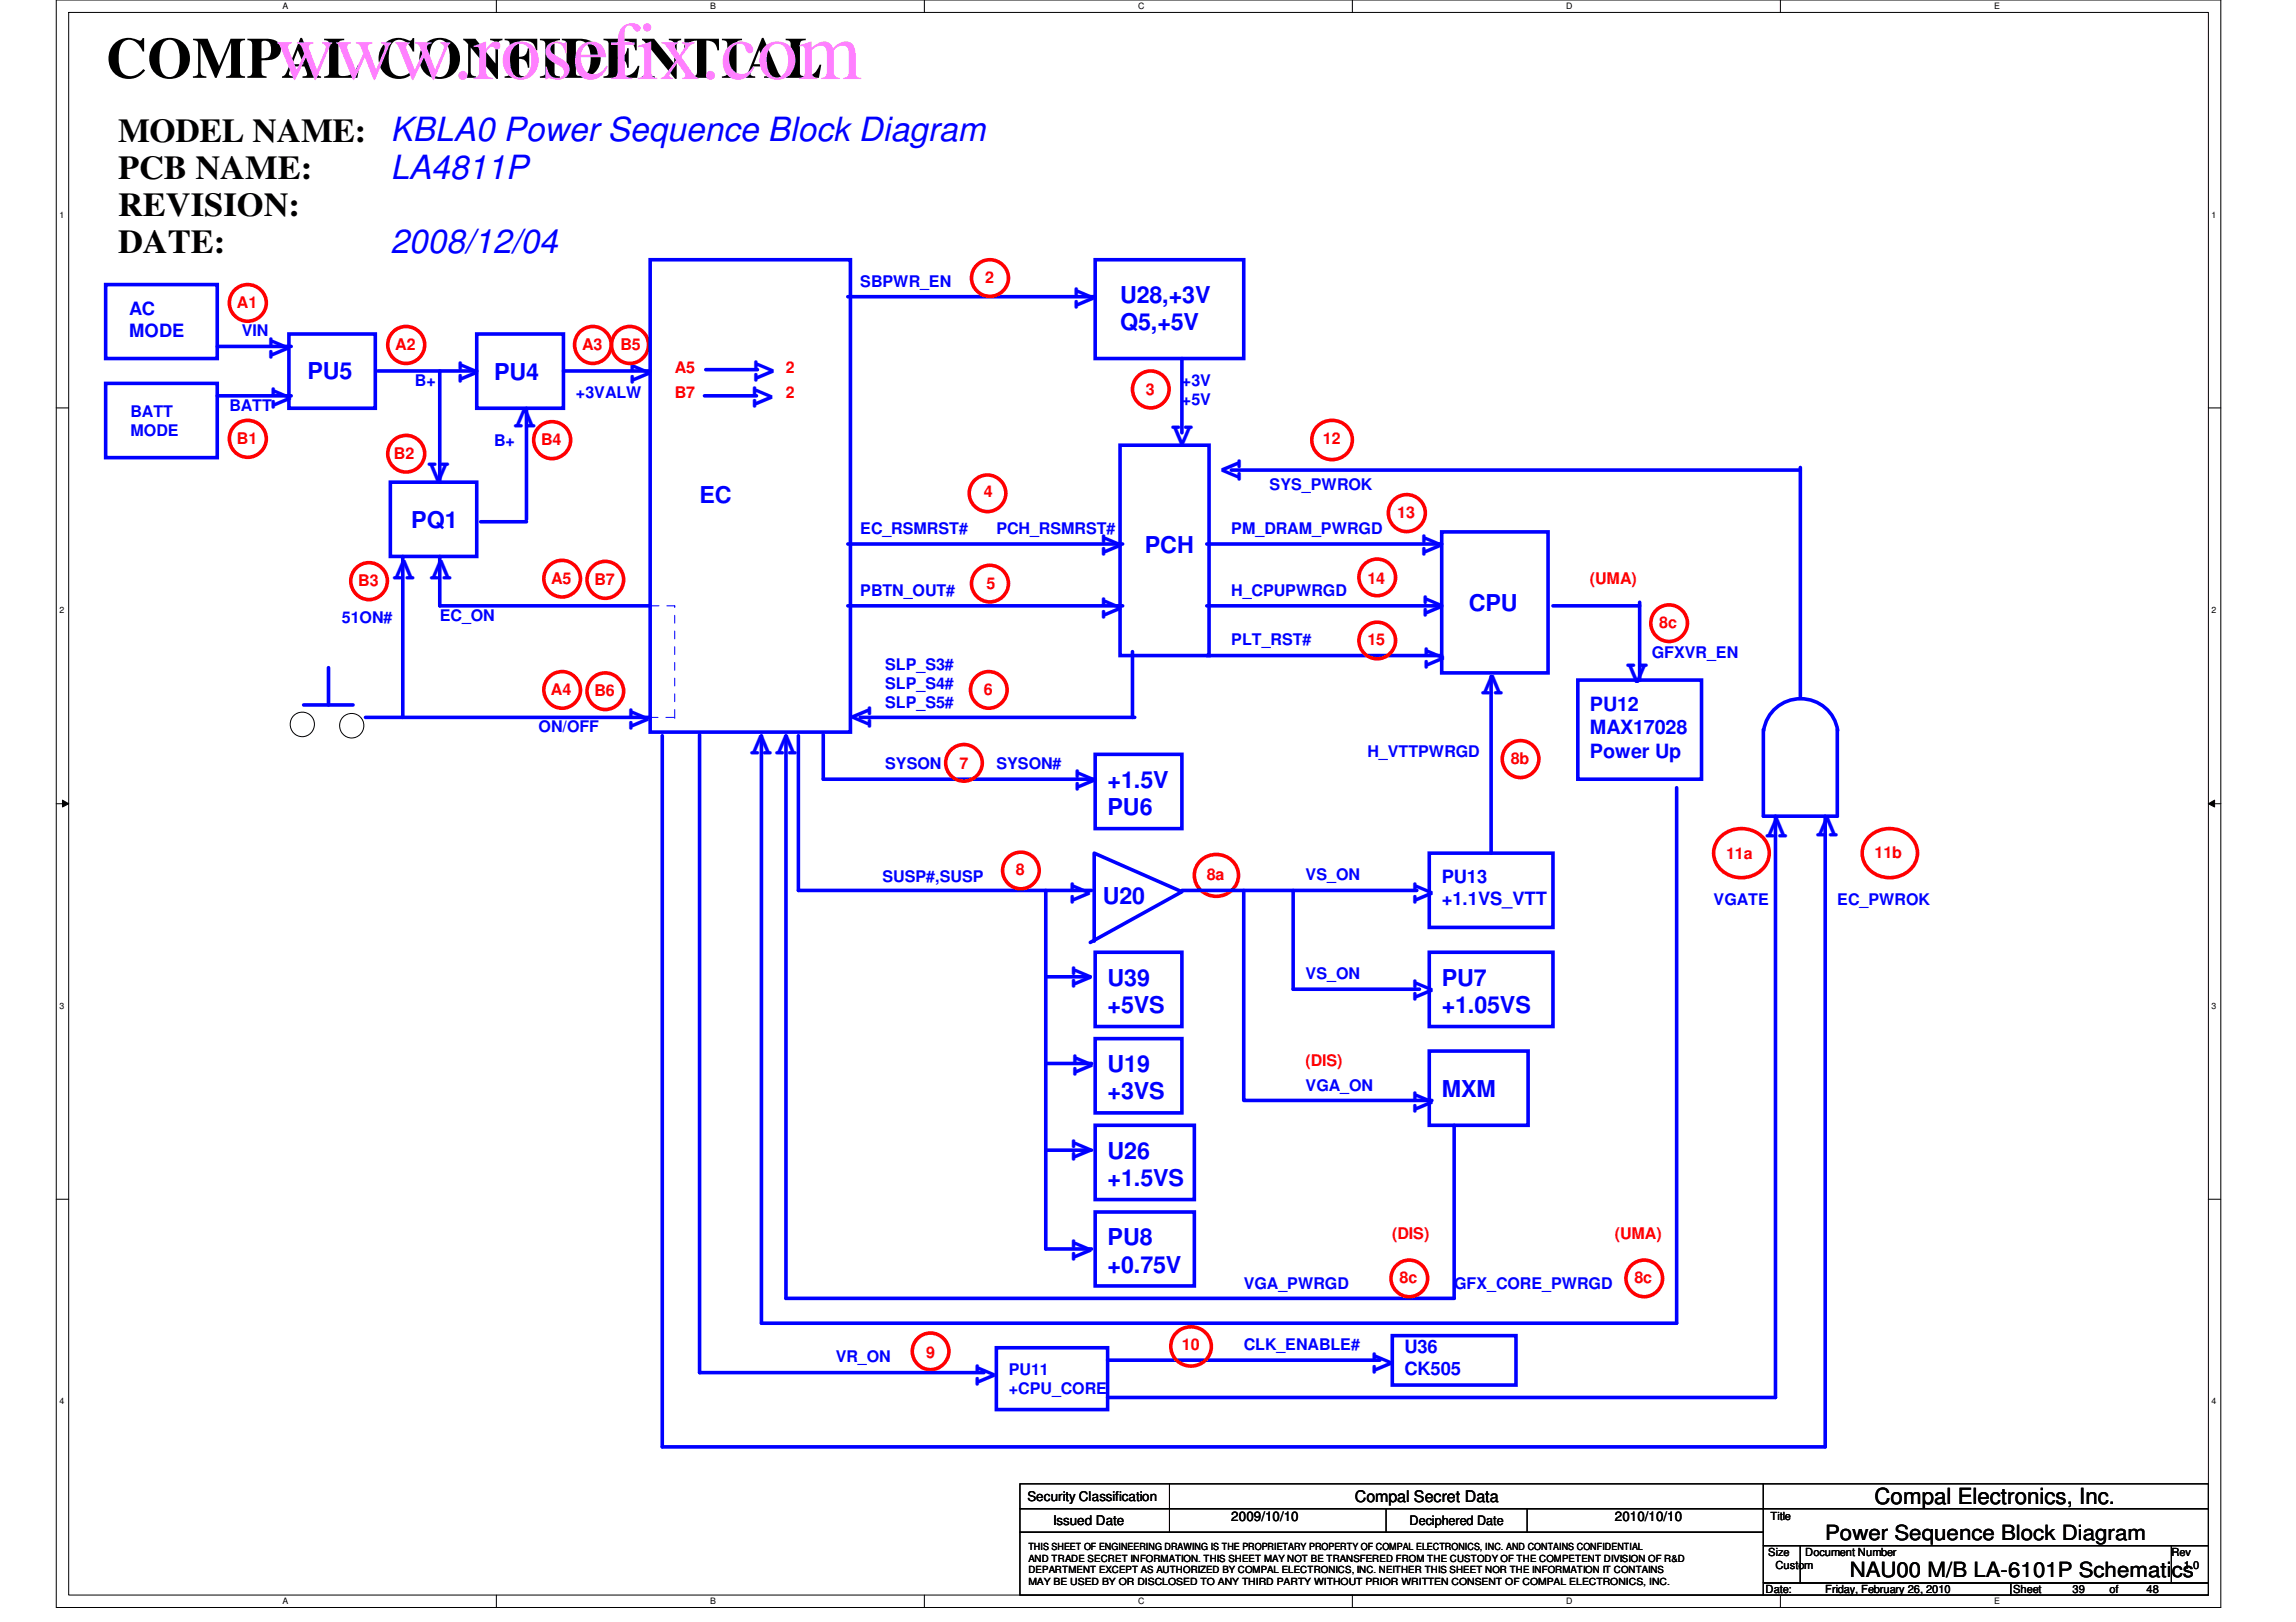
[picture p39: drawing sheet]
<svg xmlns="http://www.w3.org/2000/svg" width="297mm" height="210mm" viewBox="0 0 297 210" stroke-linecap="round" stroke-linejoin="round" font-family="sans-serif">
<defs><g id="words">
<text font-size="10.6" fill="#ff80ff" x="35.6" y="10.2">www.rosefix.com</text>
<text font-size="7.5" x="13.7" y="10.1">COMPAL CONFIDENTIAL</text>
<g font-size="4.3">
<text x="15.3" y="23.2">PCB NAME:</text>
<text x="15.3" y="18.3">MODEL NAME:</text>
<text x="15.3" y="27.9">REVISION:</text>
<text x="15.3" y="32.8">DATE:</text>
</g>
<g font-size="4.3" fill="#00f">
<text x="50.5" y="23.1">LA4811P</text>
<text x="50.5" y="18.3">KBLA0 Power Sequence Block Diagram</text>
<text x="50.5" y="32.7">2008/12/04</text>
<text x="141.6" y="39.8" transform="rotate(-90 141.6 39.8)">V</text>
<text x="37.4" y="46.3" transform="rotate(-90 37.4 46.3)">V</text>
<text x="37.7" y="52.8" transform="rotate(-90 37.7 52.8)">V</text>
<text x="61.8" y="49.4" transform="rotate(-90 61.8 49.4)">V</text>
<text x="69.2" y="52.7" transform="rotate(180 69.2 52.7)">V</text>
<text x="84.1" y="49.6" transform="rotate(-90 84.1 49.6)">V</text>
<text x="99.9" y="52.7" transform="rotate(-90 99.9 52.7)">VV</text>
<text x="151.6" y="57.5">V</text>
<text x="158" y="59.5" transform="rotate(90 158 59.5)">V</text>
<text x="55.5" y="62.3">V</text>
<text x="145.1" y="71.8" transform="rotate(-90 145.1 71.8)">V</text>
<text x="186.5" y="71.8" transform="rotate(-90 186.5 71.8)">V</text>
<text x="58.3" y="72.4" transform="rotate(180 58.3 72.4)">V V</text>
<text x="145.1" y="80" transform="rotate(-90 145.1 80)">V</text>
<text x="186.7" y="79.7" transform="rotate(-90 186.7 79.7)">V</text>
<text x="186.8" y="86.4" transform="rotate(-90 186.8 86.4)">V</text>
<text x="194.3" y="87.3" transform="rotate(180 194.3 87.3)">V</text>
<text x="210.5" y="88.4">V</text>
<text x="83.9" y="94.4" transform="rotate(-90 83.9 94.4)">V</text>
<text x="103" y="95.1" transform="rotate(180 103 95.1)">VV</text>
<text x="110.2" y="91.5" transform="rotate(90 110.2 91.5)">V</text>
<text x="141.7" y="102.3" transform="rotate(-90 141.7 102.3)">V</text>
<text x="231.1" y="105.9" transform="rotate(180 231.1 105.9)">V</text>
<text x="237.7" y="105.7" transform="rotate(180 237.7 105.7)">V</text>
<text x="141.1" y="116.8" transform="rotate(-90 141.1 116.8)">V</text>
<text x="185.4" y="116.8" transform="rotate(-90 185.4 116.8)">V</text>
<text x="141.2" y="127.7" transform="rotate(-90 141.2 127.7)">V</text>
<text x="185.4" y="129.5" transform="rotate(-90 185.4 129.5)">V</text>
<text x="141.4" y="139.1" transform="rotate(-90 141.4 139.1)">V</text>
<text x="185.4" y="143.8" transform="rotate(-90 185.4 143.8)">V</text>
<text x="141.2" y="150.1" transform="rotate(-90 141.2 150.1)">V</text>
<text x="141.2" y="163.1" transform="rotate(-90 141.2 163.1)">V</text>
<text x="128.7" y="179.2" transform="rotate(-90 128.7 179.2)">V</text>
<text x="180.1" y="177.6" transform="rotate(-90 180.1 177.6)">V</text>
</g>
<g font-size="3" fill="#00f">
<text x="144.9" y="39.2">U28,+3V</text>
<text x="144.9" y="42.8">Q5,+5V</text>
<text x="39.8" y="49">PU5</text>
<text x="63.9" y="49.1">PU4</text>
<text x="90.5" y="65.2">EC</text>
<text x="53.2" y="68.4">PQ1</text>
<text x="148.1" y="71.6">PCH</text>
<text x="190" y="79.1">CPU</text>
<text x="143.3" y="102">+1.5V</text>
<text x="143.3" y="105.5">PU6</text>
<text x="142.7" y="117">U20</text>
<text x="143.3" y="127.6">U39</text>
<text x="143.3" y="131.1">+5VS</text>
<text x="186.5" y="127.6">PU7</text>
<text x="186.5" y="131.1">+1.05VS</text>
<text x="143.3" y="138.8">U19</text>
<text x="143.3" y="142.3">+3VS</text>
<text x="186.5" y="142">MXM</text>
<text x="143.3" y="150">U26</text>
<text x="143.3" y="153.5">+1.5VS</text>
<text x="143.3" y="161.2">PU8</text>
<text x="143.3" y="164.7">+0.75V</text>
</g>
<text font-size="2.9" x="242.5" y="194.6">Compal Electronics, Inc.</text>
<g font-size="2.7">
<text x="236.1" y="199.3">Power Sequence Block Diagram</text>
<text x="239.3" y="204.1">NAU00 M/B LA-6101P Schematics</text>
</g>
<g font-size="2.5" fill="#00f">
<text x="205.7" y="92">PU12</text>
<text x="205.7" y="95">MAX17028</text>
<text x="205.7" y="98.1">Power Up</text>
</g>
<g font-size="2.4" fill="#00f">
<text x="16.7" y="40.8">AC</text>
<text x="16.7" y="43.6">MODE</text>
<text x="186.5" y="114.2">PU13</text>
<text x="186.5" y="117.1">+1.1VS_VTT</text>
<text x="181.7" y="175">U36</text>
<text x="181.7" y="177.9">CK505</text>
</g>
<g font-size="2.1" fill="#f00">
<text x="30.6" y="39.8">A1</text>
<text x="127.5" y="36.6">2</text>
<text x="51.1" y="45.3">A2</text>
<text x="75.3" y="45.3">A3</text>
<text x="80.3" y="45.3">B5</text>
<text x="87.3" y="48.3">A5</text>
<text x="87.3" y="51.5">B7</text>
<text x="101.7" y="51.5">2</text>
<text x="101.7" y="48.3">2</text>
<text x="148.2" y="51.1">3</text>
<text x="30.6" y="57.4">B1</text>
<text x="51" y="59.4">B2</text>
<text x="70" y="57.6">B4</text>
<text x="171.2" y="57.4">12</text>
<text x="127.3" y="64.3">4</text>
<text x="180.8" y="67.1">13</text>
<text x="46.4" y="75.9">B3</text>
<text x="71.3" y="75.5">A5</text>
<text x="76.9" y="75.7">B7</text>
<text x="127.6" y="76.2">5</text>
<text x="176.9" y="75.5">14</text>
<text x="205.7" y="75.5">(UMA)</text>
<text x="176.9" y="83.5">15</text>
<text x="214.7" y="81.3">8c</text>
<text x="71.3" y="89.9">A4</text>
<text x="127.3" y="89.9">6</text>
<text x="76.9" y="90.1">B6</text>
<text x="124.1" y="99.5">7</text>
<text x="195.4" y="98.9">8b</text>
<text x="131.4" y="113.3">8</text>
<text x="156.1" y="113.9">8a</text>
<text x="223.3" y="111.2">11a</text>
<text x="242.5" y="111">11b</text>
<text x="168.9" y="137.9">(DIS)</text>
<text x="180.1" y="160.3">(DIS)</text>
<text x="208.9" y="160.3">(UMA)</text>
<text x="181.1" y="166.1">8c</text>
<text x="211.5" y="166.1">8c</text>
<text x="119.8" y="175.7">9</text>
<text x="152.9" y="174.8">10</text>
</g>
<g font-size="2.1" fill="#00f">
<text x="111.3" y="37.1">SBPWR_EN</text>
<text x="31.3" y="43.5">VIN</text>
<text x="16.9" y="53.9">BATT</text>
<text x="29.7" y="53.1">BATT</text>
<text x="53.7" y="49.9">B+</text>
<text x="74.5" y="51.5">+3VALW</text>
<text x="152.9" y="49.9">+3V</text>
<text x="152.9" y="52.4">+5V</text>
<text x="16.9" y="56.4">MODE</text>
<text x="63.9" y="57.7">B+</text>
<text x="164.3" y="63.4">SYS_PWROK</text>
<text x="111.3" y="69.1">EC_RSMRST#</text>
<text x="128.9" y="69.1">PCH_RSMRST#</text>
<text x="159.3" y="69.1">PM_DRAM_PWRGD</text>
<text x="111.3" y="77.1">PBTN_OUT#</text>
<text x="159.3" y="77.1">H_CPUPWRGD</text>
<text x="44.2" y="80.6">51ON#</text>
<text x="56.9" y="80.3">EC_ON</text>
<text x="159.3" y="83.5">PLT_RST#</text>
<text x="114.5" y="86.7">SLP_S3#</text>
<text x="114.5" y="89.2">SLP_S4#</text>
<text x="213.7" y="85.1">GFXVR_EN</text>
<text x="69.7" y="94.7">ON/OFF</text>
<text x="114.5" y="91.7">SLP_S5#</text>
<text x="114.5" y="99.5">SYSON</text>
<text x="128.9" y="99.5">SYSON#</text>
<text x="176.9" y="97.9">H_VTTPWRGD</text>
<text x="168.9" y="113.9">VS_ON</text>
<text x="114.2" y="114.1">SUSP#,SUSP</text>
<text x="221.7" y="117.1">VGATE</text>
<text x="237.7" y="117.1">EC_PWROK</text>
<text x="168.9" y="126.7">VS_ON</text>
<text x="168.9" y="141.1">VGA_ON</text>
<text x="160.9" y="166.8">VGA_PWRGD</text>
<text x="188.1" y="166.8">GFX_CORE_PWRGD</text>
<text x="108.1" y="176.3">VR_ON</text>
<text x="130.5" y="177.9">PU11</text>
<text x="160.9" y="174.8">CLK_ENABLE#</text>
<text x="130.5" y="180.4">+CPU_CORE</text>
</g>
<text font-size="2.1" x="175.3" y="194.4">Compal Secret Data</text>
<g font-size="1.7">
<text x="132.9" y="194.3">Security Classification</text>
<text x="136.3" y="197.3">Issued Date</text>
<text x="159.3" y="196.9">2009/10/10</text>
<text x="182.4" y="197.4">Deciphered Date</text>
<text x="208.9" y="196.9">2010/10/10</text>
</g>
<g font-size="1.4">
<text x="229.1" y="196.8">Title</text>
<text x="228.8" y="201.4">Size</text>
<text x="229.7" y="203">Custom</text>
<text x="233.6" y="201.4">Document Number</text>
<text x="280.9" y="201.4">Rev</text>
<text x="282.5" y="203">1.0</text>
<text x="228.4" y="206.2">Date:</text>
<text x="236.1" y="206.2">Friday, February 26, 2010</text>
<text x="260.4" y="206.2">Sheet</text>
<text x="268.1" y="206.2">39</text>
<text x="272.9" y="206.2">of</text>
<text x="277.7" y="206.2">48</text>
</g>
<g font-size="1.3">
<text x="133.1" y="203.6">DEPARTMENT EXCEPT AS AUTHORIZED BY COMPAL ELECTRONICS, INC. NEITHER THIS SHEET NOR THE INFORMATION IT CONTAINS</text>
<text x="133.1" y="200.6">THIS SHEET OF ENGINEERING DRAWING IS THE PROPRIETARY PROPERTY OF COMPAL ELECTRONICS, INC. AND CONTAINS CONFIDENTIAL</text>
<text x="133.1" y="202.1">AND TRADE SECRET INFORMATION. THIS SHEET MAY NOT BE TRANSFERED FROM THE CUSTODY OF THE COMPETENT DIVISION OF R&amp;D</text>
<text x="133.1" y="205.1">MAY BE USED BY OR DISCLOSED TO ANY THIRD PARTY WITHOUT PRIOR WRITTEN CONSENT OF COMPAL ELECTRONICS, INC.</text>
</g>
<g font-size="1.1">
<text x="36.5" y="1.1">A</text>
<text x="91.9" y="1.1">B</text>
<text x="147.2" y="1.1">C</text>
<text x="202.6" y="1.1">D</text>
<text x="258" y="1.1">E</text>
<text x="7.7" y="28.2">1</text>
<text x="286.1" y="28.2">1</text>
<text x="7.7" y="79.3">2</text>
<text x="286.1" y="79.3">2</text>
<text x="7.7" y="130.6">3</text>
<text x="286.1" y="130.6">3</text>
<text x="7.7" y="181.7">4</text>
<text x="286.1" y="181.7">4</text>
<text x="36.5" y="207.6">A</text>
<text x="91.9" y="207.6">B</text>
<text x="147.2" y="207.6">C</text>
<text x="202.6" y="207.6">D</text>
<text x="258" y="207.6">E</text>
</g>
</g></defs>
<path d="M7.3 0h280v208h-280zM8.9 1.6h276.8v204.8h-276.8z" fill="none" stroke="#000" stroke-width=".13"/>
<g fill="#fff">
<path d="M36.5 .2h.8v1.2h-.8z"/>
<path d="M36.5 206.6h.8v1.2h-.8z"/>
</g>
<path d="M64.2 0v1.6M64.2 206.4v1.6" fill="none" stroke="#000" stroke-width=".13"/>
<g fill="#fff">
<path d="M91.9 .2h.7v1.2h-.7z"/>
<path d="M91.9 206.6h.7v1.2h-.7z"/>
</g>
<path d="M119.6 0v1.6M119.6 206.4v1.6" fill="none" stroke="#000" stroke-width=".13"/>
<g fill="#fff">
<path d="M147.2 .2h.8v1.2h-.8z"/>
<path d="M147.2 206.6h.8v1.2h-.8z"/>
</g>
<path d="M175 0v1.6M175 206.4v1.6" fill="none" stroke="#000" stroke-width=".13"/>
<g fill="#fff">
<path d="M202.6 .2h.8v1.2h-.8z"/>
<path d="M202.6 206.6h.8v1.2h-.8z"/>
</g>
<path d="M230.3 0v1.6M230.3 206.4v1.6" fill="none" stroke="#000" stroke-width=".13"/>
<g fill="#fff">
<path d="M258 .2h.7v1.2h-.7z"/>
<path d="M258 206.6h.7v1.2h-.7z"/>
<path d="M7.7 27.2h.6v1.2h-.6z"/>
<path d="M286.1 27.2h.6v1.2h-.6z"/>
<path d="M7.7 78.4h.6v1.1h-.6z"/>
<path d="M286.1 78.4h.6v1.1h-.6z"/>
</g>
<path d="M7.3 52.8h1.6M285.7 52.8h1.6" fill="none" stroke="#000" stroke-width=".13"/>
<g fill="#fff">
<path d="M7.7 129.6h.6v1.2h-.6z"/>
<path d="M286.1 129.6h.6v1.2h-.6z"/>
</g>
<path d="M7.3 104h1.6M8.1 103.5l.8 .5-.8 .4zM285.7 104h1.6M285.7 104l.8-.5v.9z" fill="none" stroke="#000" stroke-width=".13"/>
<path d="M8.1 103.5l.8 .5-.8 .4zM285.7 104l.8-.5v.9z" fill="#000"/>
<g fill="#fff">
<path d="M7.7 180.8h.6v1.1h-.6z"/>
<path d="M286.1 180.8h.6v1.1h-.6z"/>
</g>
<g fill="none" stroke="#000" stroke-width=".13">
<path d="M7.3 155.2h1.6M285.7 155.2h1.6M131.9 192h96.2v3.2h-96.2zM131.9 195.2h96.2v3.1h-96.2zM131.9 198.3h96.2v8.1h-96.2zM151.3 192v6.3M179.3 195.2v3.1M197.6 195.2v3.1M228.1 192h57.6v3.2h-57.6zM228.1 195.2h57.6v4.8h-57.6zM228.1 200h4.8v4.9h-4.8zM228.1 204.9h32v1.5h-32z"/>
<path d="M232.9 200h48v4.9h-48zM260.1 204.9h25.6v1.5h-25.6zM280.9 200h4.8v4.9h-4.8z"/>
<circle cx="39.1" cy="93.7" r="1.58"/>
<circle cx="45.5" cy="93.9" r="1.58"/>
</g>
<g fill="none" stroke="#00f" stroke-width=".47">
<path d="M13.7 36.8h14.4v9.6h-14.4zM84.1 33.6h25.9v61.1h-25.9zM109.7 38.4h32M141.7 33.6h19.2v12.8h-19.2zM13.7 49.6h14.4v9.6h-14.4zM28.1 51.2h9.6M28.1 44.8h9.6M37.4 43.2h11.2v9.6h-11.2zM48.9 48h12.8M56.9 48v14.4M61.7 43.2h11.2v9.6h-11.2zM68.1 52.8v14.4"/>
<path d="M72.9 48h11.2M91.1 51.2h6.8M91.3 47.8h6.7M144.9 57.6h11.5v27.2h-11.5zM152.9 46.4v9.6M50.5 62.4h11.2v9.6h-11.2zM52.1 72v20.8M56.9 72v6.4h27.2M62.2 67.5h5.9M109.7 70.4h35.5M109.7 78.4h35.5M156.1 70.4h30.4"/>
<path d="M156.1 78.4h30.4M159.3 60.8h73.6M186.5 68.8h13.8v18.3h-13.8zM200.9 78.4h11.2M212.1 77.9v10.1M232.9 60.5v29.8M39.3 91.2h6.4M42.5 86.4v4.8M47.3 92.8h36.8M85.7 95.2v92h150.4v-81.6M90.5 95.1v82.5h36.8M98.5 95.2v76h118.4v-69.3"/>
<path d="M101.7 95.2v72.8h86.4v-22.4M103.3 95.2v20h37.9M106.5 95.1v5.7h35.2M111.3 92.8h35.5M141.7 97.6h11.2v9.6h-11.2zM146.5 84.3v8.5M156.1 84.8h30.4M192.9 87.5v22.9M204.1 88h16v12.8h-16zM228.1 94.4v11.2h9.6v-11.2M228.2 94.5a4.8 4.8 0 0 1 4.8-4.1 4.8 4.8 0 0 1 4.7 4.1M135.3 115.2v46.4h5.9"/>
<path d="M141.6 110.6v11.2M141.6 110.4l11.3 5-11.8 6.6M152.9 115.2h30.4M160.9 115.2v27.2h24.3M167.3 115.2v12.8h16.3M184.9 110.4h16v9.6h-16zM229.7 105.6v75.2h-86.4M135.3 126.4h5.8M135.3 137.6h5.9M141.7 123.2h11.2v9.6h-11.2zM141.7 134.4h11.2v9.6h-11.2zM184.9 123.2h16v9.6h-16z"/>
<path d="M184.9 136h12.8v9.6h-12.8zM135.3 148.8h5.9M141.7 145.6h12.8v9.6h-12.8zM141.7 156.8h12.8v9.6h-12.8zM128.9 174.4h14.4v8h-14.4zM143.3 176h35.2M180.1 172.8h16v6.4h-16z"/>
</g>
<g fill="none" stroke="#f00" stroke-width=".47">
<path d="M170.3 55.3a2.59 2.59 0 0 1 3.8-.2 2.59 2.59 0 0 1-.1 3.8 2.59 2.59 0 0 1-3.5-.1 2.59 2.59 0 0 1-.2-3.5zM155.1 111.6a2.86 2.86 0 0 1 3.4-.8 2.86 2.86 0 0 1 1.7 3.1 2.85 2.85 0 0 1-3.4 2 2.85 2.85 0 0 1-2.2-3.2l.2-.6zM222.7 108.2a3.9 3.9 0 0 1 5.9 1 3.1 3.1 0 0 1-2.6 4.3 3.5 3.5 0 0 1-4.3-3.1 2.99 2.99 0 0 1 1-2.2zM241.9 108.2a3.8 3.8 0 0 1 5.9 1 3.1 3.1 0 0 1-2.6 4.3 3.4 3.4 0 0 1-4.2-3.7l.2-.6zM152 172.6a2.59 2.59 0 0 1 3.9-.2 2.59 2.59 0 0 1-.2 3.8 2.59 2.59 0 0 1-3.4-.1 2.59 2.59 0 0 1-.3-3.5z"/>
<circle cx="32.1" cy="39.2" r="2.38"/>
<circle cx="128.1" cy="36" r="2.38"/>
<circle cx="32.1" cy="56.8" r="2.39"/>
<circle cx="52.6" cy="44.6" r="2.39"/>
<circle cx="52.6" cy="58.7" r="2.38"/>
<circle cx="71.4" cy="57" r="2.39"/>
<circle cx="76.7" cy="44.6" r="2.38"/>
<circle cx="81.5" cy="44.6" r="2.39"/>
<circle cx="148.9" cy="50.4" r="2.38"/>
<circle cx="47.7" cy="75.2" r="2.38"/>
<circle cx="72.7" cy="74.9" r="2.37"/>
<circle cx="78.3" cy="75" r="2.38"/>
<circle cx="127.8" cy="63.8" r="2.37"/>
<circle cx="128.1" cy="75.5" r="2.38"/>
<circle cx="178.2" cy="74.7" r="2.37"/>
<circle cx="182" cy="66.4" r="2.39"/>
<circle cx="72.7" cy="89.3" r="2.37"/>
<circle cx="78.3" cy="89.4" r="2.37"/>
<circle cx="124.7" cy="98.7" r="2.37"/>
<circle cx="127.9" cy="89.3" r="2.37"/>
<circle cx="178.2" cy="82.9" r="2.37"/>
<circle cx="196.7" cy="98.2" r="2.38"/>
<circle cx="215.9" cy="80.6" r="2.37"/>
<circle cx="132.1" cy="112.6" r="2.37"/>
<circle cx="120.4" cy="174.9" r="2.37"/>
<circle cx="182.3" cy="165.4" r="2.37"/>
<circle cx="212.7" cy="165.4" r="2.37"/>
</g>
<path d="M84.1 78.4h.1M87.3 78.4h.1M87.3 78.4h-3.2M84.1 92.8h3.2M87.3 92.8h.1M87.3 92.8v-14.4" fill="none" stroke="#00f" stroke-width=".13" stroke-dasharray="1 1 1 1 1 1 1 1"/>
<use href="#words"/>
</svg>
